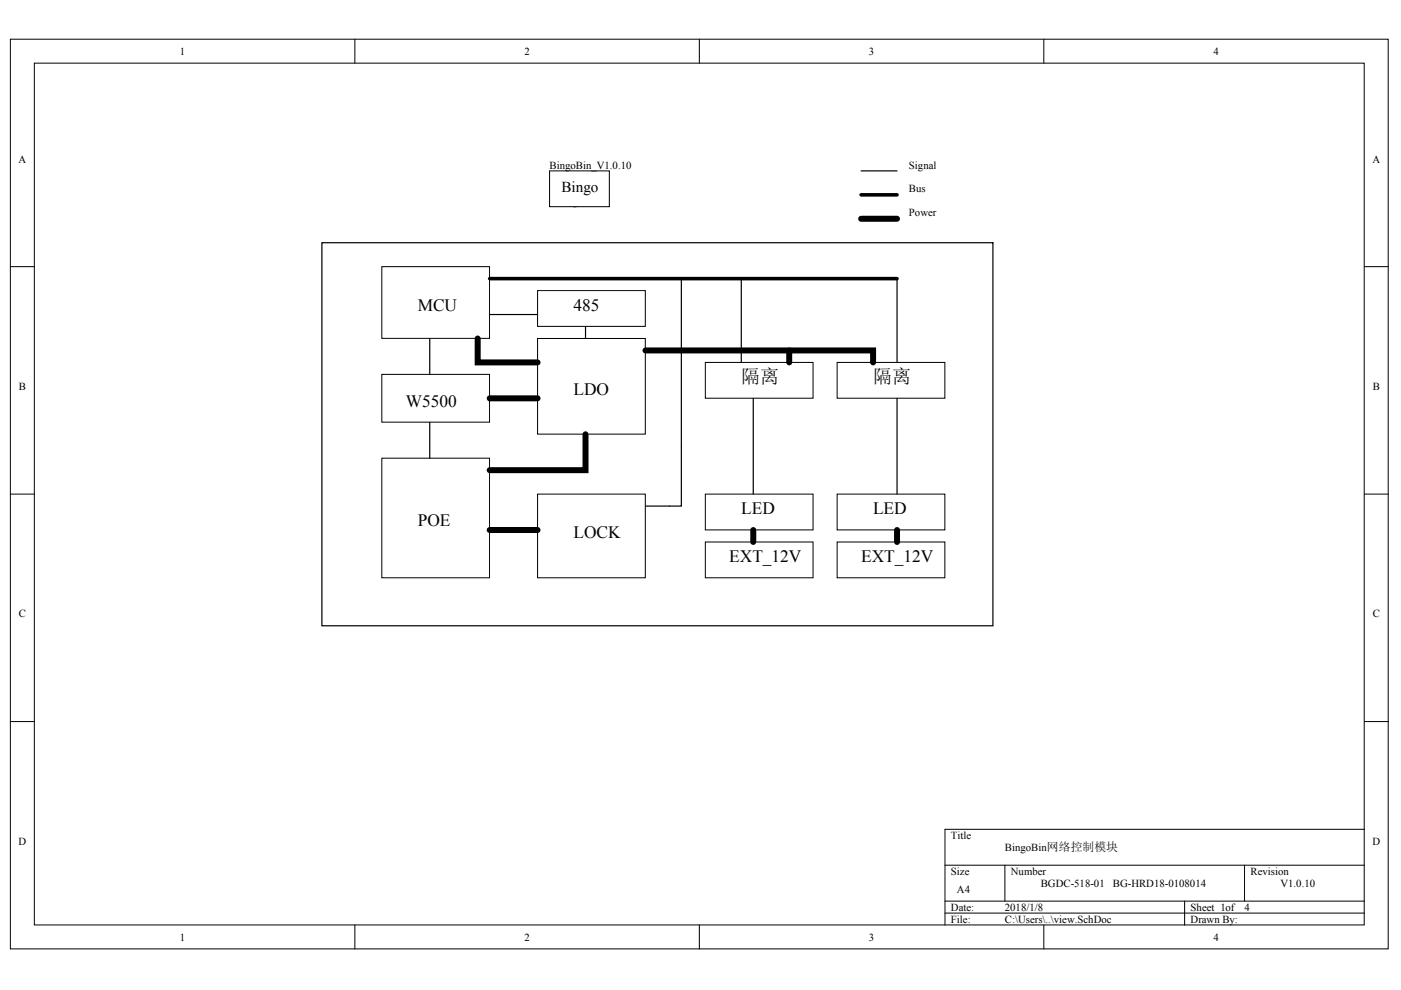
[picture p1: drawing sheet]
<svg xmlns="http://www.w3.org/2000/svg" width="297mm" height="210mm" viewBox="0 0 297 210" stroke-linecap="round" stroke-linejoin="round" font-family="sans-serif">
<defs><g id="words">
<g font-size="4">
<text x="157.2" y="81.1">隔离</text>
<text x="185.1" y="81.1">隔离</text>
</g>
<g font-size="3.7">
<text x="88.6" y="65.9">MCU</text>
<text x="121.6" y="65.9">485</text>
<text x="121.6" y="83.7">LDO</text>
<text x="86" y="86.2">W5500</text>
<text x="88.6" y="111.6">POE</text>
<text x="157.2" y="109.1">LED</text>
<text x="185.1" y="109.1">LED</text>
<text x="121.6" y="114.1">LOCK</text>
<text x="154.6" y="119.2">EXT_12V</text>
<text x="182.6" y="119.2">EXT_12V</text>
</g>
<g font-size="3.2">
<text x="119.1" y="40.6">Bingo</text>
<text x="116.5" y="43.2">Bingo</text>
</g>
<g font-size="2.3">
<text x="38.1" y="11.6">1</text>
<text x="111.2" y="11.6">2</text>
<text x="184.2" y="11.6">3</text>
<text x="257.3" y="11.6">4</text>
<text x="3.9" y="34.5">A</text>
<text x="116.5" y="35.7">BingoBin_V1.0.10</text>
<text x="192.7" y="35.7">Signal</text>
<text x="291" y="34.5">A</text>
<text x="192.7" y="40.8">Bus</text>
<text x="192.7" y="45.9">Power</text>
<text x="4" y="82.7">B</text>
<text x="291" y="82.7">B</text>
<text x="4" y="130.9">C</text>
<text x="291" y="130.9">C</text>
<text x="3.9" y="179.1">D</text>
<text x="201.6" y="177.9">Title</text>
<text x="291" y="179.1">D</text>
<text x="201.6" y="185.5">Size</text>
<text x="213.1" y="180.4">BingoBin网络控制模块</text>
<text x="214.3" y="185.5">Number</text>
<text x="265.1" y="185.5">Revision</text>
<text x="202.9" y="189.3">A4</text>
<text x="220.7" y="188">BGDC-518-01</text>
<text x="235.9" y="188">BG-HRD18-0108014</text>
<text x="271.5" y="188">V1.0.10</text>
<text x="201.6" y="193.1">Date:</text>
<text x="201.6" y="195.6">File:</text>
<text x="213.1" y="193.1">2018/1/8</text>
<text x="213.1" y="195.6">C:\Users\..\view.SchDoc</text>
<text x="252.4" y="193.1">Sheet 1of</text>
<text x="252.4" y="195.6">Drawn By:</text>
<text x="263.9" y="193.1">4</text>
<text x="38.1" y="199.4">1</text>
<text x="111.2" y="199.4">2</text>
<text x="184.2" y="199.4">3</text>
<text x="257.3" y="199.4">4</text>
</g>
</g></defs>
<g fill="#fff" stroke="#000" stroke-width=".21">
<path d="M2.2 8.3h292.1v192.9h-292.1z"/>
<path d="M7.3 13.4h281.9v182.7h-281.9z"/>
</g>
<g fill="none" stroke="#000" stroke-width=".21">
<path d="M75.2 8.3v5.1M148.3 8.3v5.1M221.3 8.3v5.1M2.2 56.5h5.1M289.3 56.5h5.1M2.2 104.8h5.1M289.3 104.8h5.1M2.2 153h5.1M289.3 153h5.1M289.3 175.8h-88.9v20.3M75.2 196.1v5.1M148.3 196.1v5.1"/>
<path d="M200.4 183.4h88.9M200.4 191.1h88.9M200.4 193.6h88.9M213.1 183.4v7.7M221.3 196.1v5.1M251.2 191.1v5M263.9 183.4v7.7"/>
</g>
<g fill="#fff" stroke="#000" stroke-width=".21">
<path d="M81 97.1h22.8v25.4h-22.8z"/>
<path d="M114 71.8h22.8v20.2h-22.8z"/>
<path d="M114 104.8h22.8v17.7h-22.8z"/>
<path d="M149.5 114.9h22.9v7.6h-22.9z"/>
<path d="M177.5 104.8h22.8v7.6h-22.8z"/>
<path d="M81 56.5h22.8v15.2h-22.8z"/>
<path d="M81 79.4h22.8v10.1h-22.8z"/>
<path d="M177.5 114.9h22.8v7.6h-22.8z"/>
<path d="M149.5 104.8h22.9v7.6h-22.9z"/>
<path d="M114 61.6h22.8v7.6h-22.8z"/>
<path d="M177.5 76.8h22.8v7.6h-22.8z"/>
<path d="M149.5 76.8h22.9v7.6h-22.9z"/>
</g>
<path d="M182.6 36.2h7.6M68.3 51.5h142.2v81.2h-142.2zM144.5 59.1v48.2h-7.7M157.2 59.1v17.7M190.2 59.1v17.7M91.1 71.8v7.6M103.8 66.7h10.2M124.1 69.2v2.6M91.1 89.5v7.6M159.7 84.5v20.3M190.2 84.5v20.3" fill="none" stroke="#000" stroke-width=".25"/>
<path d="M182.6 46.4h7.6M101.3 71.8v5h12.7M136.8 74.3h48.3v2.5M167.3 74.3v2.5M103.8 84.5h10.2M124.1 92.1v7.6h-20.3M103.8 112.4h10.2M159.7 112.4v2.5M190.2 112.4v2.5" fill="none" stroke="#000" stroke-width="1.3"/>
<path d="M103.8 59.1h86.4M182.6 41.3h7.6" fill="none" stroke="#000" stroke-width=".76"/>
<path d="M116.5 36.2h12.7v7.6h-12.7z" fill="#fff" stroke="#000" stroke-width=".21"/>
<use href="#words"/>
</svg>
